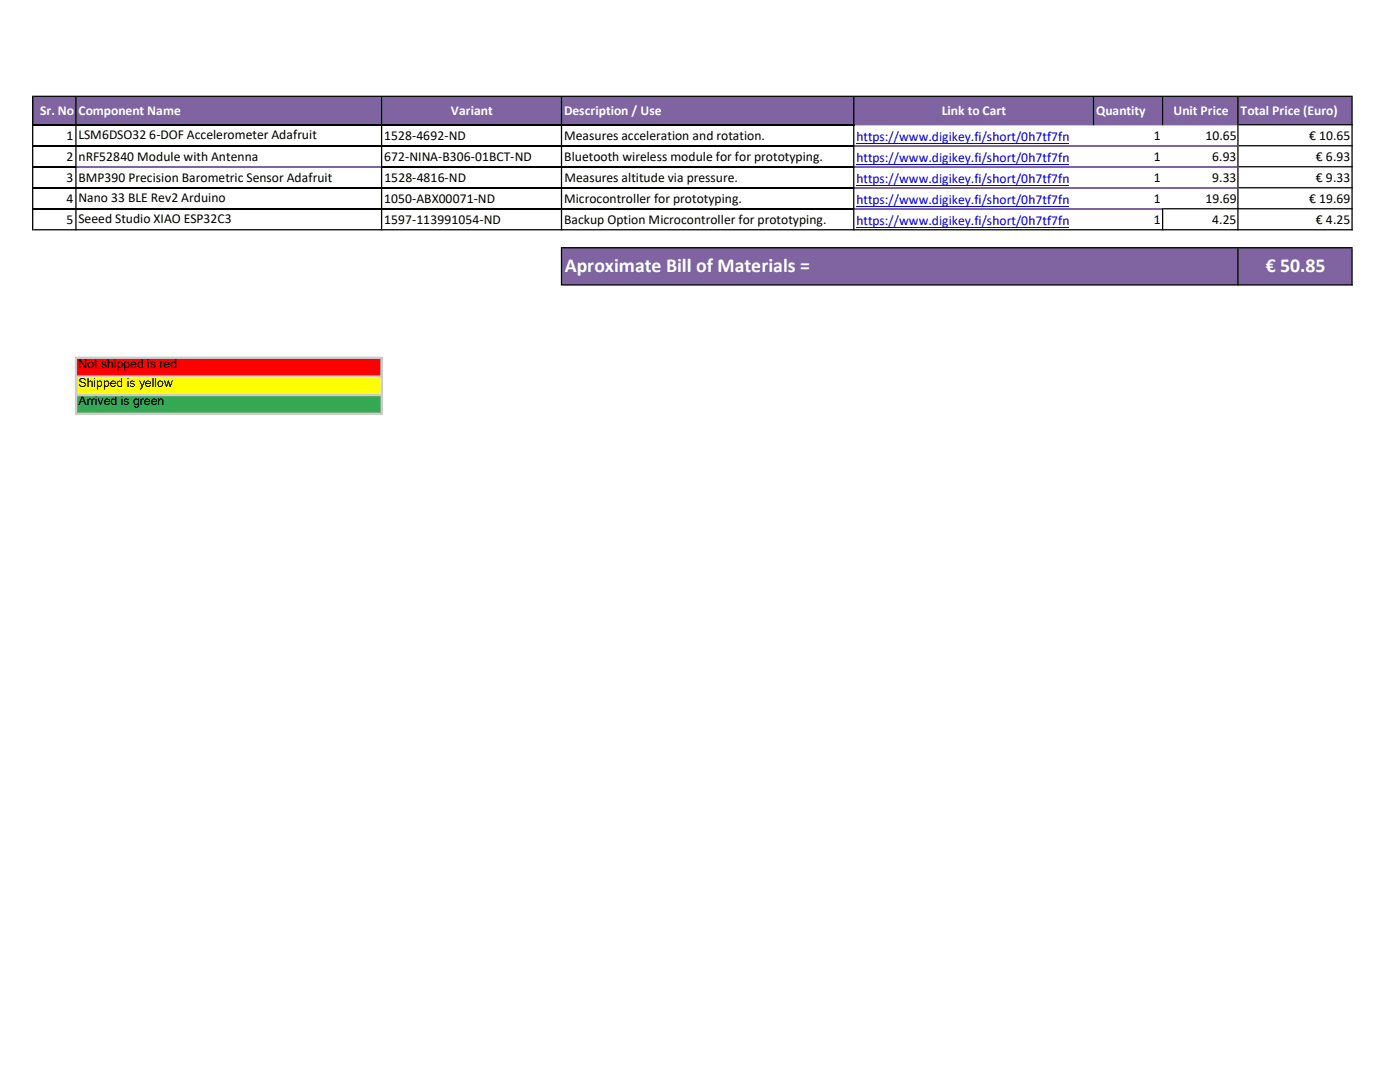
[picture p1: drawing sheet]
<svg xmlns="http://www.w3.org/2000/svg" width="279mm" height="216mm" viewBox="0 0 279 216" stroke-linecap="round" stroke-linejoin="round" font-family="sans-serif">
<defs><g id="words">
<g font-size="3.9" fill="#fff">
<text x="112.7" y="54.3">Aproximate Bill of Materials =</text>
<text x="252.6" y="54.3">€ 50.85</text>
</g>
<g font-size="2.7" fill="#fff">
<text x="8" y="23">Sr. No</text>
<text x="15.7" y="23">Component Name</text>
<text x="90" y="23">Variant</text>
<text x="112.6" y="23">Description / Use</text>
<text x="188" y="23">Link to Cart</text>
<text x="218.7" y="23">Quantity</text>
<text x="234.2" y="23">Unit Price</text>
<text x="247.6" y="23">Total Price (Euro)</text>
</g>
<g font-size="2.7">
<text x="13.3" y="27.9">1</text>
<text x="15.7" y="27.7">LSM6DSO32 6-DOF Accelerometer Adafruit</text>
<text x="76.7" y="28">1528-4692-ND</text>
<text x="112.6" y="28">Measures acceleration and rotation.</text>
<text x="230.3" y="28">1</text>
<text x="240.6" y="28">10.65</text>
<text x="261.3" y="27.9">€ 10.65</text>
<text x="13.3" y="32.1">2</text>
<text x="15.7" y="32.2">nRF52840 Module with Antenna</text>
<text x="76.7" y="32.2">672-NINA-B306-01BCT-ND</text>
<text x="112.6" y="32.2">Bluetooth wireless module for for prototyping.</text>
<text x="230.3" y="32.2">1</text>
<text x="241.9" y="32.2">6.93</text>
<text x="262.6" y="32.1">€ 6.93</text>
<text x="13.3" y="36.3">3</text>
<text x="13.3" y="40.5">4</text>
<text x="15.7" y="36.4">BMP390 Precision Barometric Sensor Adafruit</text>
<text x="15.7" y="40.3">Nano 33 BLE Rev2 Arduino</text>
<text x="76.7" y="40.6">1050-ABX00071-ND</text>
<text x="76.7" y="36.4">1528-4816-ND</text>
<text x="112.6" y="40.6">Microcontroller for prototyping.</text>
<text x="112.6" y="36.4">Measures altitude via pressure.</text>
<text x="230.3" y="36.4">1</text>
<text x="230.3" y="40.6">1</text>
<text x="240.6" y="40.6">19.69</text>
<text x="241.9" y="36.4">9.33</text>
<text x="261.3" y="40.5">€ 19.69</text>
<text x="262.6" y="36.3">€ 9.33</text>
<text x="13.3" y="44.7">5</text>
<text x="15.7" y="44.4">Seeed Studio XIAO ESP32C3</text>
<text x="76.7" y="44.7">1597-113991054-ND</text>
<text x="112.6" y="44.7">Backup Option Microcontroller for prototyping.</text>
<text x="230.3" y="44.7">1</text>
<text x="241.9" y="44.7">4.25</text>
<text x="262.6" y="44.7">€ 4.25</text>
</g>
<g font-size="2.7" fill="#00f">
<text x="170.9" y="28.2">https://www.digikey.fi/short/0h7tf7fn</text>
<text x="170.9" y="32.4">https://www.digikey.fi/short/0h7tf7fn</text>
<text x="170.9" y="36.6">https://www.digikey.fi/short/0h7tf7fn</text>
<text x="170.9" y="40.8">https://www.digikey.fi/short/0h7tf7fn</text>
<text x="170.9" y="45">https://www.digikey.fi/short/0h7tf7fn</text>
</g>
<g font-size="2.5">
<text x="15.7" y="73.4">Not shipped is red</text>
<text x="15.7" y="77.1">Shipped is yellow</text>
<text x="15.7" y="80.9">Arrived is green</text>
</g>
</g></defs>
<path d="M6.7 19.4h263.2v5.5h-263.2z" fill="#8064a2"/>
<path d="M112.1 49.4h157.8v7.5h-157.8z" fill-rule="evenodd" fill="#8064a2"/>
<path d="M15.2 71.4h61v3.7h-61z" fill="#f00"/>
<path d="M15.2 75.1h61v3.8h-61z" fill="#ff0"/>
<path d="M15.2 78.8h61v3.8h-61z" fill="#34a853"/>
<path d="M170.9 28.6h42.4M170.9 32.8h42.4M170.9 37h42.4M170.9 41.1h42.4M170.9 45.3h42.4" fill="none" stroke="#00f" stroke-width=".2"/>
<path d="M6.6 24.9h163.9" fill="none" stroke="#000" stroke-width=".25"/>
<path d="M170.5 24.8h47.6v.2h-47.6zM218.4 24.8h13.5v.2h-13.5zM232.2 24.8h14.7v.2h-14.7z" fill-rule="evenodd" fill="#8064a2"/>
<path d="M6.6 29.1h163.9M6.6 33.3h8.7M6.6 37.5h163.9M76.3 33.3h94.2M6.6 41.7h163.9" fill="none" stroke="#000" stroke-width=".25"/>
<path d="M15.3 33.3h60.7M170.5 29.1h76.4M170.5 33.3h76.4M170.5 37.5h76.4M170.5 41.7h61.4" fill="none" stroke="#8064a2" stroke-width=".25"/>
<path d="M231.9 19.3h.3v5.7h-.3zM111.9 19.3h.3v26.7h-.3zM246.9 19.3h.3v26.7h-.3zM269.7 19.3h.3v26.7h-.3zM15 19.3h.3v26.7h-.3zM76 19.3h.3v26.7h-.3zM6.4 19.1h.2v26.9h-.2z" fill-rule="evenodd" fill="#000"/>
<path d="M14.9 71.2h.5v11.6h-.5zM75.9 71.6h.5v11.2h-.5z" fill-rule="evenodd" fill="#ccc"/>
<g fill="#000">
<path d="M6.6 19.1h263.4v.2h-263.4zM247.2 24.8h22.8v.2h-22.8zM247.2 29h22.8v.2h-22.8zM247.2 33.1h22.8v.3h-22.8zM247.2 37.3h22.8v.3h-22.8zM232.2 41.5h37.8v.3h-37.8zM6.6 45.7h263.4v.3h-263.4zM112.2 49.3h157.8v.3h-157.8zM112.2 56.7h157.8v.3h-157.8z" fill-rule="evenodd"/>
<path d="M111.9 49.3h.3v7.7h-.3zM170.3 19.3h.2v26.7h-.2zM218.1 19.3h.3v5.7h-.3zM231.9 41.5h.3v4.5h-.3zM246.9 49.6h.3v7.4h-.3zM269.7 49.6h.3v7.4h-.3z" fill-rule="evenodd"/>
</g>
<path d="M15.4 71.2h61v.4h-61zM15.4 74.9h61v.5h-61zM15.4 78.6h61v.5h-61zM15.4 82.3h61v.5h-61z" fill-rule="evenodd" fill="#ccc"/>
<use href="#words"/>
</svg>
